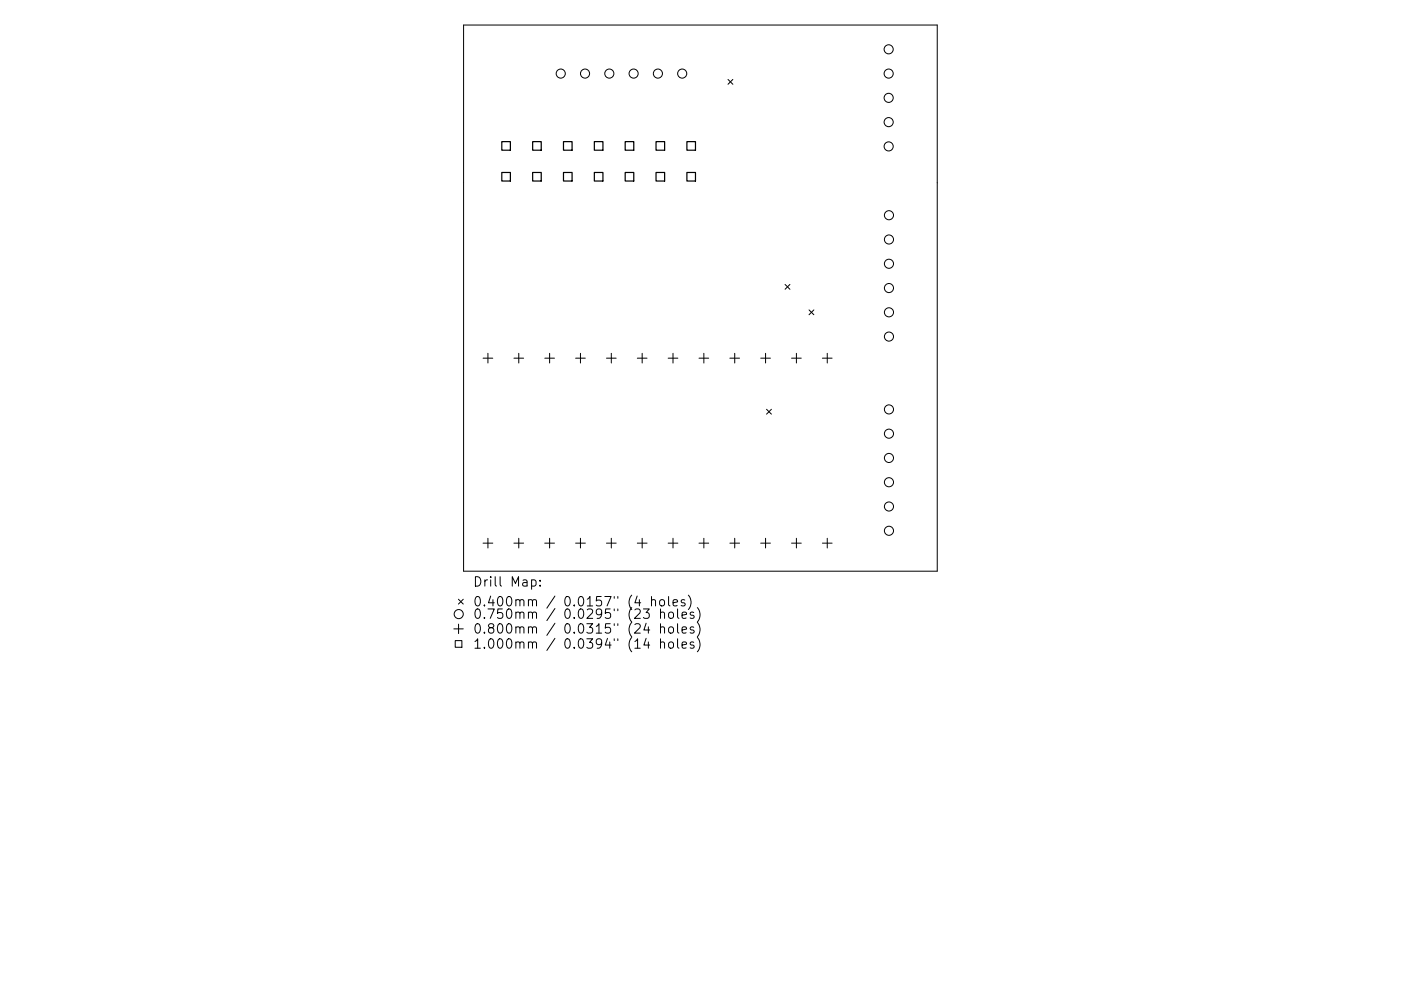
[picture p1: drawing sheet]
<svg xmlns="http://www.w3.org/2000/svg" width="297mm" height="210mm" viewBox="0 0 297 210" stroke-linecap="round" stroke-linejoin="round" font-family="sans-serif">
<defs><g id="words">
<g font-size="2.8">
<text x="100.2" y="124.5">Drill Map:</text>
<text x="100.2" y="128.7">0.400mm / 0.0157&quot; (4 holes)</text>
<text x="100.2" y="131.3">0.750mm / 0.0295&quot; (23 holes)</text>
<text x="100.2" y="134.4">0.800mm / 0.0315&quot; (24 holes)</text>
<text x="100.2" y="137.6">1.000mm / 0.0394&quot; (14 holes)</text>
</g>
</g></defs>
<g fill="none" stroke="#000" stroke-width=".21">
<path d="M98.3 5.3h100.4v115.9h-100.4zM154.3 16.9l1.1 1M155.4 16.9l-1.1 1M102.4 76h2.1M103.4 75v2M109 76h2M110 75v2M115.5 76h2.1M116.5 75v2M122 76h2.1M123.1 75v2M128.6 76h2"/>
<path d="M129.6 75v2M135.1 76h2.1M136.2 75v2M141.7 76h2M142.7 75v2M148.2 76h2.1M149.2 75v2M154.7 76h2.1M155.8 75v2M161.3 76h2M162.3 75v2M166.4 60.3l1.1 1.1"/>
<path d="M167.5 60.3l-1.1 1.1M167.8 76h2.1M168.9 75v2M171.5 65.7l1.1 1.1M172.6 65.7l-1.1 1.1M174.4 76h2M175.4 75v2M162.5 86.8l1.1 1.1M163.6 86.8l-1.1 1.1M102.4 115.2h2.1M103.4 114.2v2.1M109 115.2h2"/>
<path d="M110 114.2v2.1M115.5 115.2h2.1M116.5 114.2v2.1M122 115.2h2.1M123.1 114.2v2.1M128.6 115.2h2M129.6 114.2v2.1M135.1 115.2h2.1M136.2 114.2v2.1M141.7 115.2h2M142.7 114.2v2.1M148.2 115.2h2.1"/>
<path d="M149.2 114.2v2.1M154.7 115.2h2.1M155.8 114.2v2.1M161.3 115.2h2M162.3 114.2v2.1M167.8 115.2h2.1M168.9 114.2v2.1M174.4 115.2h2M175.4 114.2v2.1M96.2 133.4h2M96.5 135.9h1.4v1.4h-1.4zM97.2 127.1l1 1.1"/>
<path d="M97.2 132.4v2M98.2 127.1l-1 1.1M112.7 123.1l.6-.1 .4 .4v.6l-.2 .3h-.8M114.5 124.2v.2M114.5 123.1v.2M136.4 129.2h1.3l-.7 .8a.54 .54 0 0 1 .7 .3v.5l-.2 .3-.8 .1-.3-.2M137 132.2l-.5 1.5h1.3M137 135.4l-.5 1.5h1.3M138.1 127.4l.3-.2 .5 .1 .1 1.3M138.1 126.6v2M139.9 127.4l.3-.2a.54 .54 0 0 1 .7 .4l-.1 .8a.54 .54 0 0 1-.5 .2 .54 .54 0 0 1-.5-.4zM140 130.1a.5 .5 0 0 1 .9 0v1.1"/>
<path d="M140 133.2a.5 .5 0 0 1 .9 .1v1M140 136.4a.5 .5 0 0 1 .9 .1v1M140 129.2v2M140 132.3v2M140 135.5v2M141.8 126.6v1.7l.2 .3M141.8 130.1l.1-.1a.54 .54 0 0 1 .9 .2l-.1 .8a.54 .54 0 0 1-.5 .2 .54 .54 0 0 1-.4-.4zM141.8 133.2l.1-.1a.54 .54 0 0 1 .9 .3l-.1 .7a.54 .54 0 0 1-.5 .2 .54 .54 0 0 1-.4-.4zM141.8 136.4l.1-.1a.54 .54 0 0 1 .9 .3l-.1 .7a.54 .54 0 0 1-.5 .2 .54 .54 0 0 1-.4-.4zM142.7 127.9l1-.2-.1-.4-.6-.1-.3 .3 .1 1h.8M143.7 129.2v1.7l.2 .3M143.7 132.3v1.7l.2 .3"/>
<path d="M143.7 135.5v1.7l.2 .3M144.6 130.5l1-.2-.1-.3-.6-.1-.3 .2 .1 1h.8M144.6 133.7l1-.2-.1-.4-.6-.1-.3 .3 .1 .9h.8M144.6 136.9l1-.2-.1-.4-.6-.1-.3 .3 .1 .9h.8M145.2 127.3l-.5-.1-.3 .3 .1 .3 .7 .2v.5h-.8M145.9 126.3a2.29 2.29 0 0 1 0 3M147.1 130l-.5-.1-.3 .2 .1 .3 .7 .2v.5h-.8M147.1 133.1l-.5-.1-.3 .3 .1 .3 .7 .2v.4h-.8M147.1 136.3l-.5-.1-.3 .3 .1 .3 .7 .2v.4h-.8M147.8 128.9a2.29 2.29 0 0 1 0 3.1M147.8 132a2.29 2.29 0 0 1 0 3.1M147.8 135.2a2.29 2.29 0 0 1 0 3.1"/>
<circle cx="118.9" cy="15.6" r=".97"/>
<circle cx="124" cy="15.6" r=".97"/>
<circle cx="129.2" cy="15.6" r=".97"/>
<circle cx="134.3" cy="15.6" r=".97"/>
<circle cx="139.5" cy="15.6" r=".97"/>
<circle cx="144.6" cy="15.6" r=".97"/>
<circle cx="188.4" cy="10.5" r=".97"/>
<circle cx="188.4" cy="15.6" r=".97"/>
<circle cx="188.4" cy="25.9" r=".97"/>
<circle cx="188.4" cy="20.8" r=".97"/>
<circle cx="188.4" cy="31.1" r=".97"/>
<circle cx="188.5" cy="45.7" r=".97"/>
<circle cx="188.5" cy="50.8" r=".97"/>
<circle cx="188.5" cy="56" r=".97"/>
<circle cx="188.5" cy="66.3" r=".97"/>
<circle cx="188.5" cy="61.1" r=".97"/>
<circle cx="188.5" cy="71.4" r=".97"/>
<circle cx="188.5" cy="97.2" r=".97"/>
<circle cx="188.5" cy="92" r=".97"/>
<circle cx="188.5" cy="86.9" r=".97"/>
<circle cx="188.5" cy="112.6" r=".97"/>
<circle cx="188.5" cy="107.5" r=".97"/>
<circle cx="188.5" cy="102.3" r=".97"/>
<circle cx="97.3" cy="130.3" r=".97"/>
</g>
<g fill="none" stroke="#000" stroke-width=".26">
<path d="M106.4 30h1.8v1.9h-1.8zM106.4 36.6h1.8v1.8h-1.8zM112.9 30h1.9v1.9h-1.9zM112.9 36.6h1.9v1.8h-1.9zM119.5 30h1.8v1.9h-1.8zM119.5 36.6h1.8v1.8h-1.8zM126 30h1.8v1.9h-1.8zM126 36.6h1.8v1.8h-1.8zM132.6 30h1.8v1.9h-1.8zM132.6 36.6h1.8v1.8h-1.8zM139.1 30h1.8v1.9h-1.8zM139.1 36.6h1.8v1.8h-1.8z"/>
<path d="M145.6 30h1.9v1.9h-1.9zM145.6 36.6h1.9v1.8h-1.9z"/>
</g>
<use href="#words"/>
</svg>
